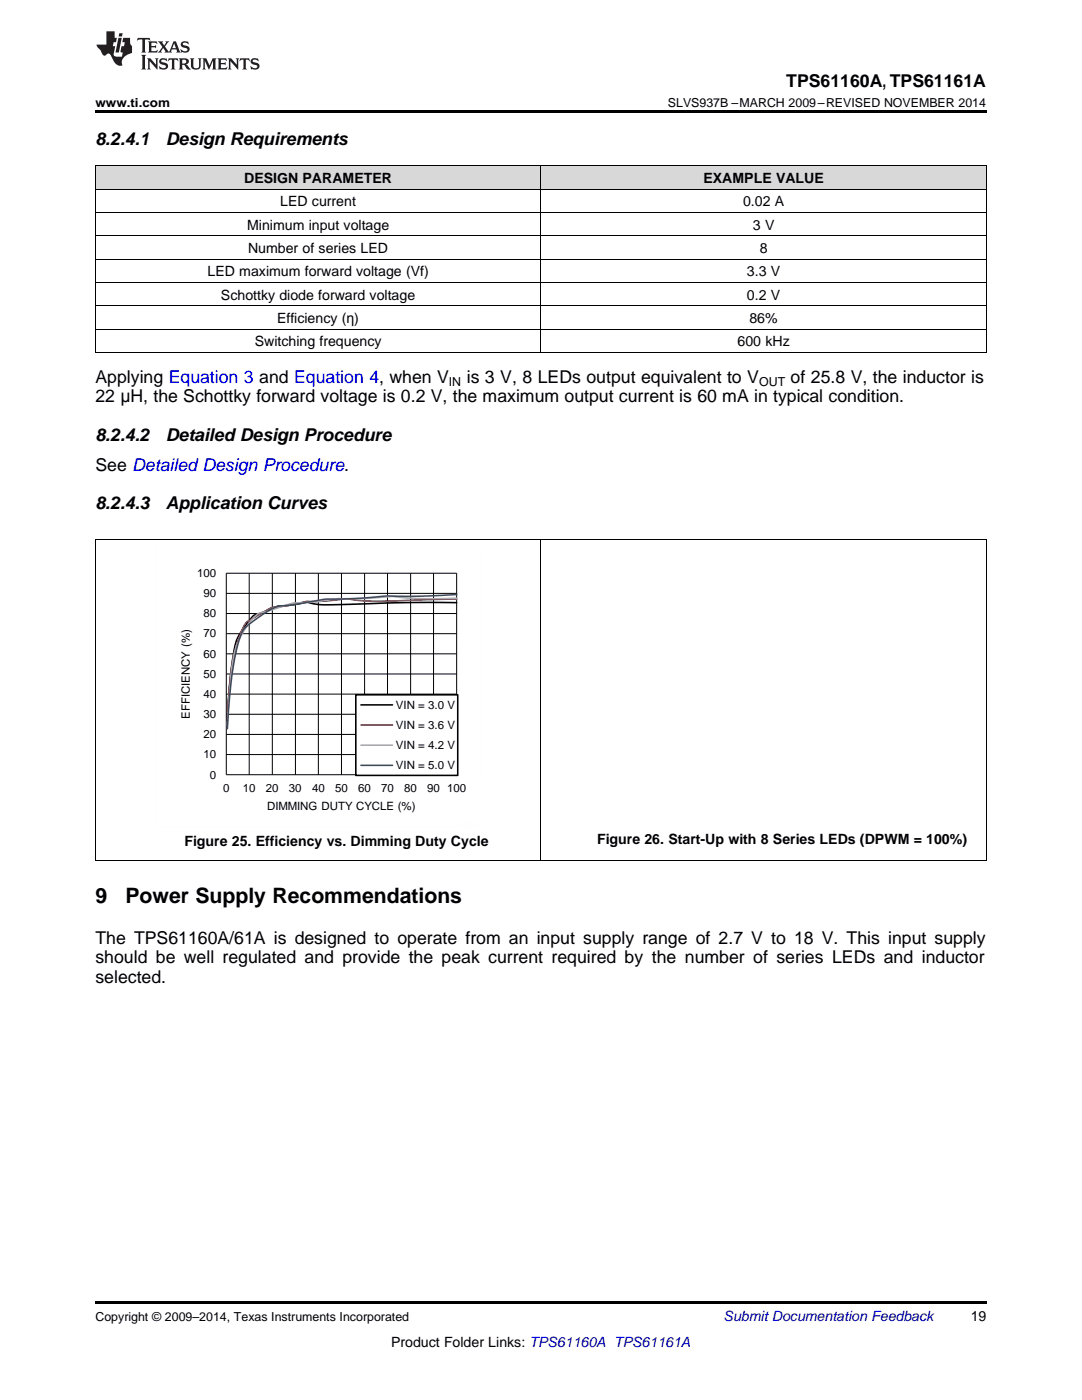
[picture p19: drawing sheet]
<svg xmlns="http://www.w3.org/2000/svg" width="216mm" height="279mm" viewBox="0 0 216 279" stroke-linecap="round" stroke-linejoin="round" font-family="sans-serif">
<defs><g id="words">
<g font-size="4.2">
<text x="19" y="180.3">9</text>
<text x="25" y="180.3">Power Supply Recommendations</text>
</g>
<g font-size="3.5">
<text x="156.9" y="17.3">TPS61160A, TPS61161A</text>
<text x="19" y="28.9">8.2.4.1</text>
<text x="33.1" y="28.9">Design Requirements</text>
<text x="19" y="76.3">Applying Equation 3 and Equation 4, when V</text>
<text x="93.1" y="76.3">is 3 V, 8 LEDs output equivalent to V</text>
<text x="157.8" y="76.3">of 25.8 V, the inductor is</text>
<text x="19" y="80.2">22 μH, the Schottky forward voltage is 0.2 V, the maximum output current is 60 mA in typical condition.</text>
<text x="19" y="87.9">8.2.4.2</text>
<text x="33.1" y="87.9">Detailed Design Procedure</text>
<text x="19" y="93.9">See Detailed Design Procedure.</text>
<text x="19" y="101.6">8.2.4.3</text>
<text x="33.1" y="101.6">Application Curves</text>
<text x="19" y="188.3">The TPS61160A/61A is designed to operate from an input supply range of 2.7 V to 18 V. This input supply</text>
<text x="19" y="192.2">should be well regulated and provide the peak current required by the number of series LEDs and inductor</text>
<text x="19" y="196.1">selected.</text>
</g>
<g font-size="2.8">
<text x="48.7" y="36.5">DESIGN PARAMETER</text>
<text x="55.9" y="41.2">LED current</text>
<text x="140.4" y="36.5">EXAMPLE VALUE</text>
<text x="148.3" y="41.2">0.02 A</text>
<text x="49.3" y="45.8">Minimum input voltage</text>
<text x="150.2" y="45.8">3 V</text>
<text x="49.5" y="50.5">Number of series LED</text>
<text x="151.6" y="50.5">8</text>
<text x="41.4" y="55.1">LED maximum forward voltage (Vf)</text>
<text x="44.1" y="59.8">Schottky diode forward voltage</text>
<text x="149" y="55.1">3.3 V</text>
<text x="149" y="59.8">0.2 V</text>
<text x="55.3" y="64.5">Efficiency (η)</text>
<text x="149.5" y="64.5">86%</text>
<text x="50.8" y="69.1">Switching frequency</text>
<text x="147.2" y="69.1">600 kHz</text>
<text x="36.8" y="168.8">Figure 25. Efficiency vs. Dimming Duty Cycle</text>
<text x="119.1" y="168.5">Figure 26. Start-Up with 8 Series LEDs (DPWM = 100%)</text>
<text x="193.7" y="263.6">19</text>
<text x="78" y="268.9">Product Folder Links: TPS61160A TPS61161A</text>
</g>
<text font-size="2.8" fill="#0000c8" x="144.4" y="263.6">Submit Documentation Feedback</text>
<g font-size="2.5">
<text x="19" y="21.4">www.ti.com</text>
<text x="133.3" y="21.4">SLVS937B –MARCH 2009–REVISED NOVEMBER 2014</text>
<text x="89.6" y="77">IN</text>
<text x="151.5" y="77">OUT</text>
<text x="19" y="263.6">Copyright © 2009–2014, Texas Instruments Incorporated</text>
</g>
<g font-size="2.3">
<text x="39.3" y="115.1">100</text>
<text x="40.6" y="119.2">90</text>
<text x="40.6" y="123.2">80</text>
<text x="40.6" y="131.2">60</text>
<text x="40.6" y="127.2">70</text>
<text x="40.6" y="135.3">50</text>
<text x="37.9" y="143.5" transform="rotate(-90 37.9 143.5)">EFFICIENCY (%)</text>
<text x="40.6" y="143.3">30</text>
<text x="40.6" y="139.3">40</text>
<text x="79" y="141.4">VIN = 3.0 V</text>
<text x="40.6" y="147.3">20</text>
<text x="79" y="145.5">VIN = 3.6 V</text>
<text x="79" y="149.5">VIN = 4.2 V</text>
<text x="40.6" y="151.4">10</text>
<text x="41.9" y="155.4">0</text>
<text x="79" y="153.5">VIN = 5.0 V</text>
<text x="44.5" y="158.1">0</text>
<text x="48.5" y="158.1">10</text>
<text x="53.1" y="158.1">20</text>
<text x="53.3" y="161.7">DIMMING DUTY CYCLE (%)</text>
<text x="57.7" y="158.1">30</text>
<text x="62.3" y="158.1">40</text>
<text x="66.9" y="158.1">50</text>
<text x="71.5" y="158.1">60</text>
<text x="76.1" y="158.1">70</text>
<text x="80.7" y="158.1">80</text>
<text x="85.3" y="158.1">90 100</text>
</g>
</g></defs>
<g fill="#d8d8d8">
<path d="M19 33.1h88.9v4.7h-88.9z"/>
<path d="M107.9 33.1h88.9v4.7h-88.9z"/>
</g>
<path d="M19 259.7h177.8v.5h-177.8z" fill="#000"/>
<g fill="none" stroke="#000" stroke-width=".2">
<path d="M19.1 107.6v64.2M45.2 114.4h45.9v40.2h-45.9zM45.2 118.4h45.9M49.7 114.4v40.2M54.3 114.4v40.2M59 114.4v40.2M63.5 114.4v40.2M68.1 114.4v40.2M72.7 114.4v40.2M77.3 114.4v40.2M81.9 114.4v40.2M86.5 114.4v40.2"/>
<path d="M107.9 107.6v64.2M196.8 107.6v64.2M45.2 138.5h45.9M45.2 134.5h45.9M45.2 130.5h45.9M45.2 126.5h45.9M45.2 122.4h45.9M45.2 150.6h45.9M45.2 146.6h45.9M45.2 142.5h45.9M19 171.8h177.8"/>
</g>
<path d="M91.1 120.3h-11l-14.7 .4-2.6-.2a3.7 3.7 0 0 0-2.6-.1l-3.1 .5a9.3 9.3 0 0 0-4.3 1.2l-.5 .1a3.8 3.8 0 0 0-2.9 2 12.2 12.2 0 0 0-3 7.7l-.6 5.4-.4 6.5" fill="none" stroke="#000" stroke-width=".32"/>
<path d="M91.1 119.6l-15.3 .4-5.2-.3a12.2 12.2 0 0 0-4.5 .1l-4.9 .2-5.3 1.1a6.2 6.2 0 0 0-4 1.5l-.9 .5a4.5 4.5 0 0 0-3 3.3 43.2 43.2 0 0 0-2.5 14.1l-.1 3.1" fill="none" stroke="#f00" stroke-width=".32"/>
<path d="M91.1 119.4l-7.5 .1-5.4-.5-5.9 .5h-4.8l-4 .5-3.6 .3a13.4 13.4 0 0 0-4.8 1.1l-1.7 .5a4.2 4.2 0 0 0-3.5 2.3l-.6 .8a16.6 16.6 0 0 0-3.2 9.3l-.7 10.5" fill="none" stroke="#aaa" stroke-width=".32"/>
<path d="M91.1 118.6l-7.8 .4-6-.1-5.6 .5-6.6 .2-8.2 1.3a8.7 8.7 0 0 0-5.2 2.2l-.9 .7a6.4 6.4 0 0 0-3.4 4.9l-.2 1.1a94.6 94.6 0 0 0-1.8 15.6" fill="none" stroke="#295c75" stroke-width=".32"/>
<path d="M71 138.7h20.3v16h-20.3z" fill-rule="evenodd" fill="#fff"/>
<path d="M71 138.7h20.3v16h-20.3zM72 140.7h6.3" fill="none" stroke="#000" stroke-width=".32"/>
<path d="M72 144.7h6.3" fill="none" stroke="#f00" stroke-width=".32"/>
<path d="M72 148.7h6.3" fill="none" stroke="#aaa" stroke-width=".32"/>
<path d="M72 152.7h6.3" fill="none" stroke="#295c75" stroke-width=".32"/>
<path d="M31 109v56.2M45 109h50.9M95.9 109v46.2M31 165.1h64.9" fill="none" stroke="#fefefe" stroke-width=".2" stroke-dasharray=".4 .1" stroke-linecap="butt"/>
<g fill="none" stroke="#000" stroke-width=".2">
<path d="M19 37.7h177.8M19 33.1h177.8M19.1 33.1v37.3M107.9 33.1v37.3M196.8 33.1v37.3M19 56.4h177.8M19 51.7h177.8M19 47h177.8M19 42.4h177.8M19 70.3h177.8M19 65.7h177.8M19 61h177.8"/>
<path d="M19 107.6h177.8"/>
</g>
<path d="M19 22h177.8v.5h-177.8z" fill="#000"/>
<g fill="#231f20">
<path d="M27.5 7.6l-.1 .5 .4-.2h.6v.1v2.1l-.2 .4h1l-.3-.4v-2.1l.1-.1h.5l.5 .2-.2-.5zM29.5 8.3l.2 .3v1.5l-.2 .4h1.8l.2-.6a1.04 1.04 0 0 1-1.3 .2v-.7h.6l.3 .2v-.6l-.3 .2h-.6v-.6l.8-.1 .4 .3-.2-.5zM31.5 8.3l.9 1.1-.9 1.1h.8l-.2-.2 .5-.7 .4 .7-.2 .2h1.5l-.1-.2 .1-.4h.9l.1 .4-.2 .2h1l-.3-.3-.7-1.9h-.5l-.9 2-.8-1 .9-1h-.8l.1 .3-.3 .5-.4-.6 .2-.2zM34.7 8.6l.4 1h-.7zM36.3 8.4a.63 .63 0 0 0-.2 .7 .63 .63 0 0 0 .6 .4l.6 .2 .1 .2a.75 .75 0 0 1-.7 .4 .75 .75 0 0 1-.6-.5l.1 .7 .1-.1a1.11 1.11 0 0 0 1.5-.6 1.13 1.13 0 0 0-1.2-.8l-.1-.4a1.04 1.04 0 0 1 1.2 .2l-.2-.5-.1 .1-.5-.2zM28.2 10.9l.2 .4v2.2l-.2 .4h1l-.3-.4v-2.2l.3-.4zM29.3 11.6l.3 .4v1.5l-.3 .4h.8l-.2-.4v-1.3l1.5 1.7v-1.9l.2-.4h-.7l.2 .4v.9l-1.1-1.3zM32 11.8a.62 .62 0 0 0-.2 .7 .62 .62 0 0 0 .6 .4l.6 .1 .1 .3a.76 .76 0 0 1-.7 .3 .76 .76 0 0 1-.6-.4l.1 .7 .1-.1a1.11 1.11 0 0 0 1.5-.6 1.13 1.13 0 0 0-1.2-.8l-.1-.4a1.04 1.04 0 0 1 1.2 .2l-.2-.6-.1 .1-.5-.1zM33.7 11.6l-.2 .6a.61 .61 0 0 1 .8-.3v1.6l-.2 .4h.9l-.2-.4v-1.6a.63 .63 0 0 1 .8 .3l-.2-.6zM35.6 11.6l.3 .4v1.5l-.3 .4h1l-.2-.2v-.8l.5 .2a.76 .76 0 0 0 1.2 .7l-1-1a.58 .58 0 0 0 .6-.5 .58 .58 0 0 0-.5-.6zM36.4 11.9h.1a.45 .45 0 0 1 .5 .1 .45 .45 0 0 1 .1 .5l-.7 .2zM37.9 11.6l.2 .2a2.17 2.17 0 0 0 .3 1.9 .99 .99 0 0 0 1.6-.6v-1.1l.2-.4h-.7l.2 .2a1.92 1.92 0 0 1-.2 1.8 .6 .6 0 0 1-.9-.5v-1.1l.2-.4zM40.4 11.6l.2 .4v1.5l-.2 .4h.7l-.2-.4v-1.4l.8 1.8 .8-1.8v1.4l-.2 .4h.9l-.2-.4v-1.5l.2-.4h-.8l-.6 1.5-.6-1.5zM43.4 11.6l.2 .4v1.5l-.2 .4h1.8l.2-.6a1.04 1.04 0 0 1-1.3 .1v-.6h.5l.4 .2v-.6l-.4 .2h-.5v-.7h.8l.3 .3-.1-.6zM45.5 11.6l.2 .4v1.5l-.2 .4h.7l-.2-.4v-1.3l1.5 1.7v-1.9l.2-.4h-.7l.2 .4v.9l-1.1-1.3zM47.9 11.6l-.1 .6a.61 .61 0 0 1 .8-.3v1.6l-.3 .4h1l-.3-.4 .1-1.6a.63 .63 0 0 1 .7 .3l-.1-.6zM50.2 11.8a.62 .62 0 0 0-.2 .7 .62 .62 0 0 0 .6 .4l.6 .1 .2 .3a.76 .76 0 0 1-.8 .3 .76 .76 0 0 1-.6-.4l.1 .7 .2-.1a1.11 1.11 0 0 0 1.5-.6 1.13 1.13 0 0 0-1.3-.8l-.1-.4a1.04 1.04 0 0 1 1.2 .2l-.1-.6-.2 .1-.5-.1z"/>
<path d="M21.2 6.3v2.6h-1.9l.1 .4 .7 .9a.91 .91 0 0 0 1 .8 .56 .56 0 0 1 .5-.3 .56 .56 0 0 1 .5 .3l.4 .8a1.53 1.53 0 0 0 1.9 1.2 1.54 1.54 0 0 1 1-2.1l.9-.3v-1.4a1.52 1.52 0 0 1-.3-1.6h-1.4l-.2 .8h.5l-.2 .8h-.4l-.2 1v.2l.4 .1-.2 .8a1.93 1.93 0 0 1-1.6-.3l.3-1.8h-.5l.2-.8h.4l.2-.8h-.4v-1.3zM23.6 7.6l-.6 2.9h.7l.6-2.9zM23.8 6.6l-.1 .7h.6l.2-.7z"/>
</g>
<use href="#words"/>
</svg>
